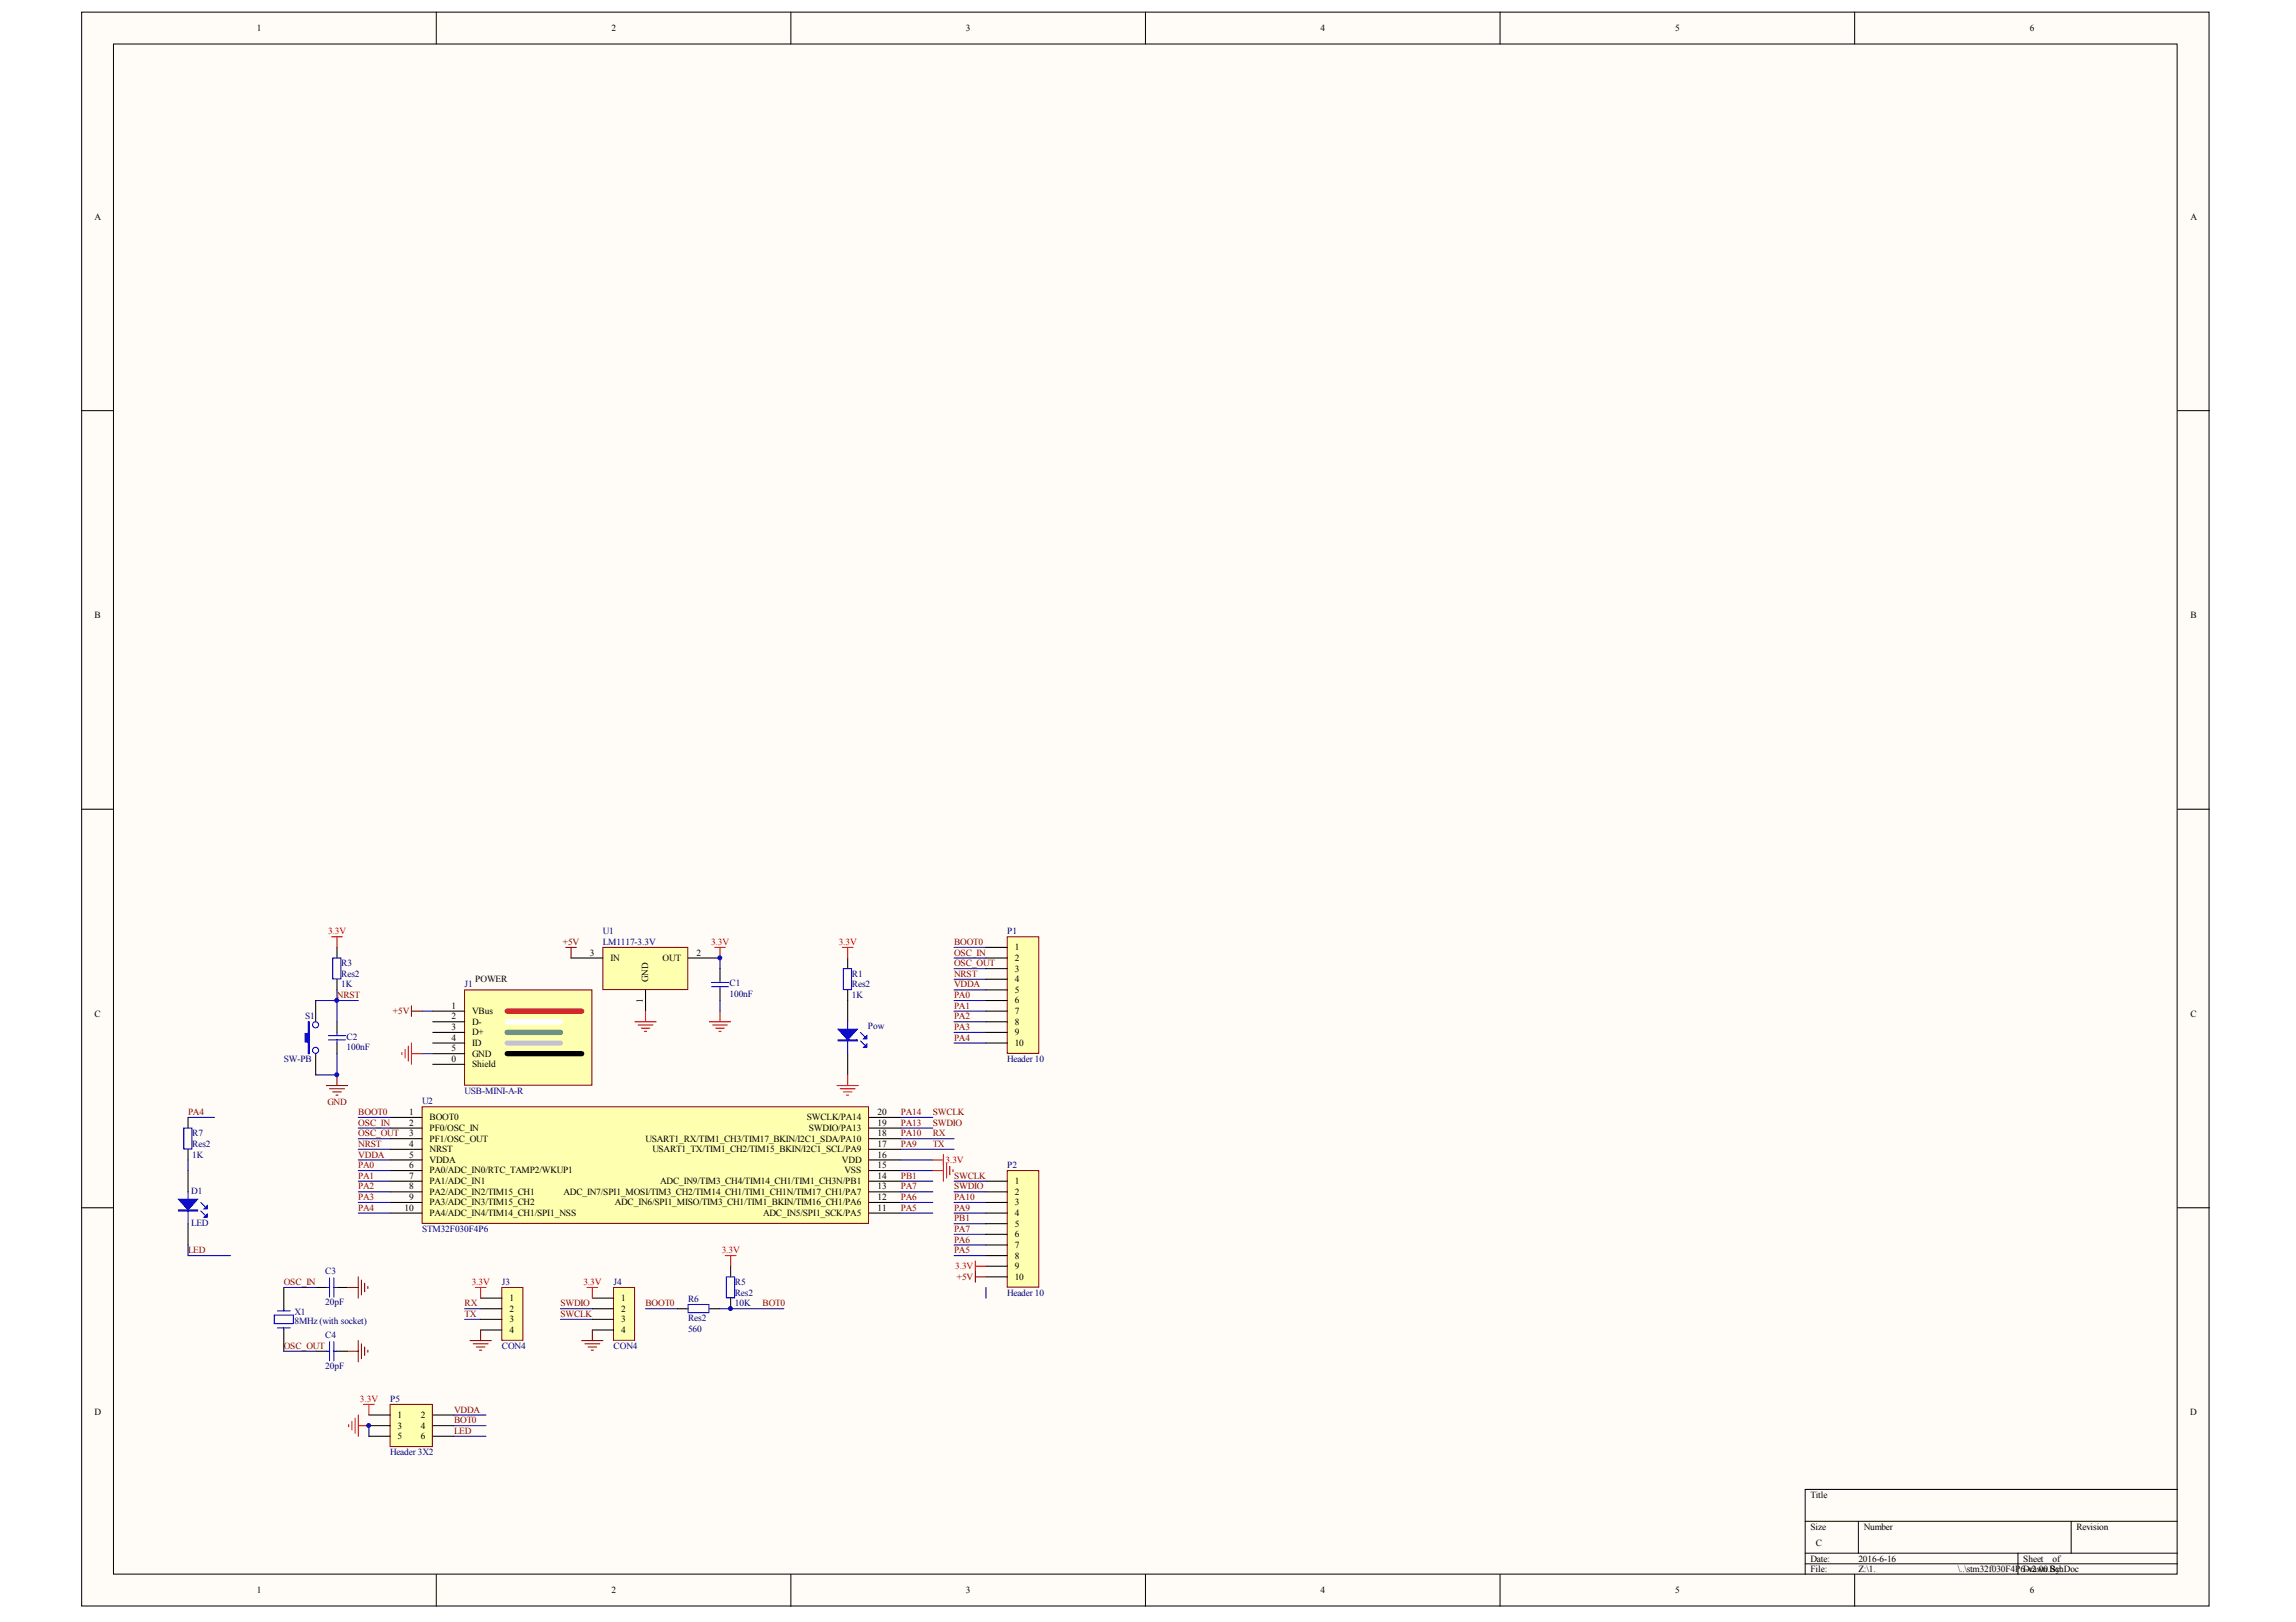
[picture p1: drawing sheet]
<svg xmlns="http://www.w3.org/2000/svg" width="297mm" height="210mm" viewBox="0 0 297 210" stroke-linecap="round" stroke-linejoin="round" font-family="sans-serif">
<defs><g id="words">
<g font-size="1.2">
<text x="33.2" y="4">1</text>
<text x="79.1" y="4">2</text>
<text x="125" y="4">3</text>
<text x="170.8" y="4">4</text>
<text x="216.7" y="4">5</text>
<text x="262.6" y="4">6</text>
<text x="12.2" y="28.4">A</text>
<text x="283.4" y="28.4">A</text>
<text x="12.2" y="80">B</text>
<text x="283.4" y="80">B</text>
<text x="76.3" y="123.7">3</text>
<text x="79" y="124.4">IN</text>
<text x="85.7" y="124.4">OUT</text>
<text x="90.1" y="123.7">2</text>
<text x="131.3" y="123">1</text>
<text x="131.3" y="124.4">2</text>
<text x="131.3" y="125.7">3</text>
<text x="12.2" y="131.6">C</text>
<text x="58.4" y="130.5">1</text>
<text x="58.4" y="131.9">2</text>
<text x="61.1" y="131.2">VBus</text>
<text x="61.5" y="127.1">POWER</text>
<text x="83.1" y="129.8" transform="rotate(-90 83.1 129.8)">1</text>
<text x="83.8" y="127.1" transform="rotate(-90 83.8 127.1)">GND</text>
<text x="131.3" y="127.1">4</text>
<text x="131.3" y="128.5">5</text>
<text x="131.3" y="129.9">6</text>
<text x="131.3" y="131.2">7</text>
<text x="283.4" y="131.6">C</text>
<text x="58.4" y="133.3">3</text>
<text x="58.4" y="136">5</text>
<text x="58.4" y="137.4">0</text>
<text x="58.4" y="134.7">4</text>
<text x="61.1" y="132.6">D-</text>
<text x="61.1" y="134">D+</text>
<text x="61.1" y="136.7">GND</text>
<text x="61.1" y="135.4">ID</text>
<text x="131.3" y="132.6">8</text>
<text x="131.3" y="134">9</text>
<text x="131.3" y="135.4">10</text>
<text x="61.1" y="138.1">Shield</text>
<text x="52.9" y="144.3">1</text>
<text x="52.9" y="145.7">2</text>
<text x="52.9" y="147">3</text>
<text x="52.9" y="148.4">4</text>
<text x="52.9" y="149.8">5</text>
<text x="55.6" y="145">BOOT0</text>
<text x="55.6" y="146.4">PF0/OSC_IN</text>
<text x="55.6" y="147.7">PF1/OSC_OUT</text>
<text x="55.6" y="149.1">NRST</text>
<text x="83.5" y="147.7">USART1_RX/TIM1_CH3/TIM17_BKIN/I2C1_SDA/PA10</text>
<text x="84.4" y="149.1">USART1_TX/TIM1_CH2/TIM15_BKIN/I2C1_SCL/PA9</text>
<text x="104.4" y="145">SWCLK/PA14</text>
<text x="104.7" y="146.4">SWDIO/PA13</text>
<text x="113.5" y="149.8">16</text>
<text x="113.5" y="148.4">17</text>
<text x="113.5" y="147">18</text>
<text x="113.5" y="145.7">19</text>
<text x="113.5" y="144.3">20</text>
<text x="52.9" y="151.2">6</text>
<text x="52.9" y="152.5">7</text>
<text x="52.9" y="153.9">8</text>
<text x="52.9" y="155.3">9</text>
<text x="55.6" y="150.5">VDDA</text>
<text x="55.6" y="151.9">PA0/ADC_IN0/RTC_TAMP2/WKUP1</text>
<text x="55.6" y="153.2">PA1/ADC_IN1</text>
<text x="55.6" y="154.6">PA2/ADC_IN2/TIM15_CH1</text>
<text x="55.6" y="156">PA3/ADC_IN3/TIM15_CH2</text>
<text x="72.9" y="154.6">ADC_IN7/SPI1_MOSI/TIM3_CH2/TIM14_CH1/TIM1_CH1N/TIM17_CH1/PA7</text>
<text x="79.5" y="156">ADC_IN6/SPI1_MISO/TIM3_CH1/TIM1_BKIN/TIM16_CH1/PA6</text>
<text x="85.4" y="153.2">ADC_IN9/TIM3_CH4/TIM14_CH1/TIM1_CH3N/PB1</text>
<text x="108.9" y="150.5">VDD</text>
<text x="109.3" y="151.9">VSS</text>
<text x="113.5" y="155.3">12</text>
<text x="113.5" y="153.9">13</text>
<text x="113.5" y="152.5">14</text>
<text x="113.5" y="151.2">15</text>
<text x="131.3" y="153.2">1</text>
<text x="131.3" y="154.6">2</text>
<text x="131.3" y="156">3</text>
<text x="52.3" y="156.7">10</text>
<text x="55.6" y="157.4">PA4/ADC_IN4/TIM14_CH1/SPI1_NSS</text>
<text x="98.7" y="157.4">ADC_IN5/SPI1_SCK/PA5</text>
<text x="113.5" y="156.7">11</text>
<text x="131.3" y="157.4">4</text>
<text x="131.3" y="158.7">5</text>
<text x="131.3" y="160.1">6</text>
<text x="131.3" y="161.5">7</text>
<text x="131.3" y="162.9">8</text>
<text x="131.3" y="164.2">9</text>
<text x="131.3" y="165.6">10</text>
<text x="65.9" y="168.4">1</text>
<text x="65.9" y="169.7">2</text>
<text x="65.9" y="171.1">3</text>
<text x="65.9" y="172.5">4</text>
<text x="80.3" y="168.4">1</text>
<text x="80.3" y="169.7">2</text>
<text x="80.3" y="171.1">3</text>
<text x="80.3" y="172.5">4</text>
<text x="12.2" y="183.2">D</text>
<text x="51.4" y="183.5">1</text>
<text x="51.4" y="184.9">3</text>
<text x="54.4" y="183.5">2</text>
<text x="54.4" y="184.9">4</text>
<text x="283.4" y="183.2">D</text>
<text x="51.4" y="186.2">5</text>
<text x="54.4" y="186.2">6</text>
<text x="234.2" y="193.8">Title</text>
<text x="234.2" y="197.9">Size</text>
<text x="241.1" y="197.9">Number</text>
<text x="268.6" y="197.9">Revision</text>
<text x="234.2" y="202.1">Date:</text>
<text x="234.2" y="203.5">File:</text>
<text x="234.9" y="200">C</text>
<text x="240.4" y="202.1">2016-6-16</text>
<text x="240.4" y="203.5">Z:\1.</text>
<text x="253.3" y="203.5">\..\stm32f030F4P6Drawn SchDoc</text>
<text x="261.8" y="202.1">Sheet</text>
<text x="262" y="203.5">-v2.00.By:</text>
<text x="265.6" y="202.1">of</text>
<text x="33.2" y="206.2">1</text>
<text x="79.1" y="206.2">2</text>
<text x="125" y="206.2">3</text>
<text x="170.8" y="206.2">4</text>
<text x="216.7" y="206.2">5</text>
<text x="262.6" y="206.2">6</text>
</g>
<g font-size="1.2" fill="#f00">
<text x="42.4" y="120.9">3.3V</text>
<text x="92" y="122.3">3.3V</text>
<text x="108.5" y="122.3">3.3V</text>
<text x="122.3" y="150.5">3.3V</text>
<text x="61" y="166.3">3.3V</text>
<text x="75.5" y="166.3">3.3V</text>
<text x="93.4" y="162.2">3.3V</text>
<text x="123.6" y="164.2">3.3V</text>
<text x="46.6" y="181.4">3.3V</text>
</g>
<g font-size="1.2" fill="#000080">
<text x="44.1" y="125">R3</text>
<text x="78" y="120.9">U1</text>
<text x="78" y="122.3">LM1117-3.3V</text>
<text x="130.3" y="120.9">P1</text>
<text x="39.5" y="131.9">S1</text>
<text x="44.1" y="127.8">1K</text>
<text x="44.1" y="126.4">Res2</text>
<text x="60.1" y="127.8">J1</text>
<text x="94.4" y="127.7">C1</text>
<text x="94.4" y="129">100nF</text>
<text x="110.2" y="129.2">1K</text>
<text x="110.2" y="126.4">R1</text>
<text x="110.2" y="127.8">Res2</text>
<text x="36.7" y="137.4">SW-PB</text>
<text x="44.8" y="134.5">C2</text>
<text x="44.8" y="135.9">100nF</text>
<text x="112.3" y="133.2">Pow</text>
<text x="130.3" y="137.4">Header 10</text>
<text x="54.6" y="142.9">U2</text>
<text x="60.1" y="141.5">USB-MINI-A-R</text>
<text x="24.9" y="149.8">1K</text>
<text x="24.9" y="147">R7</text>
<text x="24.9" y="148.4">Res2</text>
<text x="24.7" y="154.5">D1</text>
<text x="130.3" y="151.2">P2</text>
<text x="24.7" y="158.6">LED</text>
<text x="54.6" y="159.4">STM32F030F4P6</text>
<text x="42.1" y="164.9">C3</text>
<text x="64.9" y="166.3">J3</text>
<text x="79.4" y="166.3">J4</text>
<text x="95.1" y="166.3">R5</text>
<text x="95.1" y="167.7">Res2</text>
<text x="130.3" y="167.7">Header 10</text>
<text x="38.1" y="170.2">X1</text>
<text x="38.1" y="171.4">8MHz (with socket)</text>
<text x="42.1" y="168.9">20pF</text>
<text x="42.1" y="173.2">C4</text>
<text x="89" y="172.4">560</text>
<text x="89" y="168.5">R6</text>
<text x="89" y="171">Res2</text>
<text x="95.1" y="169.1">10K</text>
<text x="42.1" y="177.2">20pF</text>
<text x="64.9" y="174.6">CON4</text>
<text x="79.4" y="174.6">CON4</text>
<text x="50.5" y="181.4">P5</text>
<text x="50.5" y="188.3">Header 3X2</text>
</g>
<g font-size="1.2" fill="#800000">
<text x="72.8" y="122.3">+5V</text>
<text x="123.4" y="122.3">BOOT0</text>
<text x="123.4" y="123.7">OSC_IN</text>
<text x="123.4" y="125">OSC_OUT</text>
<text x="43.6" y="129.2">NRST</text>
<text x="50.8" y="131.2">+5V</text>
<text x="123.4" y="126.4">NRST</text>
<text x="123.4" y="127.8">VDDA</text>
<text x="123.4" y="129.2">PA0</text>
<text x="123.4" y="130.5">PA1</text>
<text x="123.4" y="131.9">PA2</text>
<text x="123.4" y="133.3">PA3</text>
<text x="123.4" y="134.7">PA4</text>
<text x="42.4" y="142.9">GND</text>
<text x="24.3" y="144.3">PA4</text>
<text x="46.4" y="148.4">NRST</text>
<text x="46.4" y="145.7">OSC_IN</text>
<text x="46.4" y="147">OSC_OUT</text>
<text x="46.4" y="144.3">BOOT0</text>
<text x="46.4" y="149.8">VDDA</text>
<text x="116.5" y="148.4">PA9</text>
<text x="116.5" y="147">PA10</text>
<text x="116.5" y="145.7">PA13</text>
<text x="116.5" y="144.3">PA14</text>
<text x="120.7" y="147">RX</text>
<text x="120.7" y="148.4">TX</text>
<text x="120.7" y="145.7">SWDIO</text>
<text x="120.7" y="144.3">SWCLK</text>
<text x="46.4" y="151.2">PA0</text>
<text x="46.4" y="152.5">PA1</text>
<text x="46.4" y="153.9">PA2</text>
<text x="46.4" y="155.3">PA3</text>
<text x="116.5" y="155.3">PA6</text>
<text x="116.5" y="153.9">PA7</text>
<text x="116.5" y="152.5">PB1</text>
<text x="123.4" y="152.5">SWCLK</text>
<text x="123.4" y="153.9">SWDIO</text>
<text x="123.4" y="155.3">PA10</text>
<text x="46.4" y="156.7">PA4</text>
<text x="116.5" y="156.7">PA5</text>
<text x="123.4" y="158.1">PB1</text>
<text x="123.4" y="159.4">PA7</text>
<text x="123.4" y="160.8">PA6</text>
<text x="123.4" y="156.7">PA9</text>
<text x="24.3" y="162.2">LED</text>
<text x="36.7" y="166.3">OSC_IN</text>
<text x="123.4" y="162.2">PA5</text>
<text x="123.8" y="165.6">+5V</text>
<text x="60.1" y="169.1">RX</text>
<text x="60.1" y="170.4">TX</text>
<text x="72.5" y="169.1">SWDIO</text>
<text x="72.5" y="170.4">SWCLK</text>
<text x="83.5" y="169.1">BOOT0</text>
<text x="98.7" y="169.1">BOT0</text>
<text x="36.7" y="174.6">OSC_OUT</text>
<text x="58.7" y="182.8">VDDA</text>
<text x="58.7" y="184.2">BOT0</text>
<text x="58.7" y="185.6">LED</text>
</g>
</g></defs>
<g fill="#fffcf8" stroke="#000" stroke-width=".13">
<path d="M10.6 1.6h275.2v206.2h-275.2z"/>
<path d="M14.7 5.7h267v198h-267z"/>
</g>
<g fill="none" stroke="#000" stroke-width=".13">
<path d="M56.4 1.6v4.1M102.3 1.6v4.1M148.2 1.6v4.1M194.1 1.6v4.1M239.9 1.6v4.1M10.6 53.1h4.1M281.7 53.1h4.1M10.6 104.7h4.1M281.7 104.7h4.1M10.6 156.3h4.1M281.7 156.3h4.1M233.5 196.9h48.2"/>
<path d="M240.4 196.9v4.1M268 196.9v4.1M281.7 192.7h-48.2v11M56.4 203.7v4.2M102.3 203.7v4.2M148.2 203.7v4.2M194.1 203.7v4.2M233.5 201h48.2M233.5 202.4h48.2M239.9 203.7v4.2M261.1 201v2.7"/>
</g>
<path d="M54.6 143.2h57.8v15.1h-57.8z" fill="#ffffb0" stroke="#800000" stroke-width=".13"/>
<g fill="none" stroke="#000" stroke-width=".14">
<path d="M40.8 129.5v2.7M40.8 136.4v2.7M43.6 122.6v1.4M43.6 126.7v1.4M43.6 132.2v1.4M43.6 135v1.4M24.3 151.5v2.7M24.3 158.4v2.7M50.5 144.6h4.1M50.5 146h4.1M50.5 147.4h4.1M50.5 148.7h4.1"/>
<path d="M50.5 150.1h4.1M50.5 151.5h4.1M50.5 152.9h4.1M50.5 154.2h4.1M50.5 155.6h4.1M50.5 157h4.1M112.4 144.6h4.1M112.4 146h4.1M112.4 147.4h4.1M112.4 148.7h4.1M112.4 150.1h4.1M112.4 151.5h4.1"/>
<path d="M112.4 152.9h4.1M112.4 154.2h4.1M112.4 155.6h4.1M112.4 157h4.1"/>
</g>
<g fill="none" stroke="#00f" stroke-width=".14">
<path d="M42.5 134.6h2.2M42.5 134h2.2M43 124h1.1v2.7h-1.1zM43.6 133.6v.4M43.6 134.6v.4M24.3 154.2v4.2M26 156.7l.5 .6M26 155.6l.5 .6"/>
<circle cx="40.8" cy="132.6" r=".39"/>
<circle cx="40.8" cy="135.9" r=".39"/>
</g>
<path d="M43.6 139.1v1.4M42.2 140.5h2.8M42.6 140.9h2M43 141.3h1.1M43.5 141.7h.2" fill="none" stroke="#800000" stroke-width=".14"/>
<g fill="#00f" stroke="#00f" stroke-width=".14">
<path d="M23.1 155.2h2.5l-1.3 1.4z"/>
<path d="M26.4 157.5l.4-.4v.4z"/>
<path d="M26.4 156.4l.4-.4v.4z"/>
<path d="M23.1 156.6h2.5v.1h-2.5z" fill-rule="evenodd"/>
<path d="M39.9 132.2h.1v4.2h-.1v-1.6h-.4v-1.1h.4z" fill-rule="evenodd"/>
</g>
<path d="M42.9 121.2h1.4M43.6 121.2v1.4" fill="none" stroke="#f00" stroke-width=".14"/>
<path d="M43.6 128.1v1.4h-2.8M43.6 136.4v2.7h-2.8M46.4 129.5h-2.8v2.7M46.4 148.7h4.1" fill="none" stroke="#000080" stroke-width=".14"/>
<path d="M60.1 128.1h16.5v12.3h-16.5z" fill="#ffffb0" stroke="#800000" stroke-width=".13"/>
<path d="M56 130.9h4.1M56 132.2h4.1M56 133.6h4.1M56 136.4h4.1M56 137.7h4.1M56 135h4.1" fill="none" stroke="#000" stroke-width=".14"/>
<path d="M65.6 130.9h9.7" fill="none" stroke="#ee0e22" stroke-width=".69"/>
<path d="M65.6 132.2h6.9" fill="none" stroke="#fff" stroke-width=".69"/>
<path d="M65.6 133.6h6.9" fill="none" stroke="#00a36e" stroke-width=".69"/>
<path d="M65.6 136.4h9.7" fill="none" stroke="#000" stroke-width=".69"/>
<path d="M65.6 135h6.9" fill="none" stroke="#cacaca" stroke-width=".69"/>
<path d="M54.6 130.9h1.4M54.6 136.4h1.4" fill="none" stroke="#000080" stroke-width=".14"/>
<path d="M52 136.2v.3M52.4 135.8v1.1M52.8 135.4v1.9M53.2 135v2.7M53.2 136.4h1.4M92.5 122.6h1.3M93.1 122.6v1.4" fill="none" stroke="#f00" stroke-width=".14"/>
<path d="M53.2 130.2v1.3M53.2 130.9h1.4" fill="none" stroke="#800000" stroke-width=".14"/>
<path d="M78 122.6h11v5.5h-11z" fill="#ffffb0" stroke="#800000" stroke-width=".13"/>
<path d="M73.9 124h4.1M83.5 128.1v2.8M89 124h4.1M109.7 124v1.4M109.7 128.1v4.1M109.7 136.4v2.7M36.7 166.6v2.8M36.7 172.1v2.8M40.8 166.6h1.4M40.8 174.9h1.4M43.6 166.6h1.4M43.6 174.9h1.4" fill="none" stroke="#000" stroke-width=".14"/>
<path d="M73.2 122.6h1.4M73.9 122.6v1.4M45 166.6h1.4M45 174.9h1.4M46.4 165.2v2.8M46.4 173.5v2.7M46.8 165.7v1.9M46.8 173.9v1.9M47.2 166.1v1.1M47.2 174.3v1.1M47.6 166.5v.3M47.6 174.7v.3" fill="none" stroke="#800000" stroke-width=".14"/>
<g fill="none" stroke="#f00" stroke-width=".14">
<path d="M82.1 132.2h2.8M82.6 132.6h1.9M83 133.1h1.1M83.4 133.5h.3M83.5 130.9v1.3M109 122.6h1.4M109.7 122.6v1.4M109.7 139.1v1.4M108.3 140.5h2.7M108.7 140.9h1.9M109.1 141.3h1.1M109.5 141.7h.3"/>
<path d="M126.2 163.2v1.3M126.2 163.9h1.4"/>
</g>
<g fill="none" stroke="#00f" stroke-width=".14">
<path d="M109.1 125.4h1.1v2.7h-1.1zM109.7 132.2v4.2M111.3 134.7l.6 .6M111.3 133.6l.6 .6M35.5 170.2h2.5v1.1h-2.5zM35.9 171.8h1.6M35.9 169.6h1.6M36.7 169.4v.2M36.7 171.8v.3M42.2 166.6h.4M42.2 174.9h.4M42.6 165.4v2.5"/>
<path d="M42.6 173.6v2.5M43.2 166.6h.4M43.2 165.4v2.5M43.2 173.6v2.5M43.2 174.9h.4"/>
</g>
<g fill="#00f" stroke="#00f" stroke-width=".14">
<path d="M108.4 133.2h2.5l-1.2 1.4z"/>
<path d="M111.7 135.5l.4-.4v.4z"/>
<path d="M111.7 134.4l.4-.4v.4z"/>
<path d="M108.4 134.6h2.5v.1h-2.5z" fill-rule="evenodd"/>
</g>
<g fill="none" stroke="#000080" stroke-width=".14">
<path d="M123.4 122.6h4.2M123.4 124h4.2M123.4 125.4h4.2M123.4 126.7h4.2M123.4 128.1h4.2M123.4 129.5h4.2M123.4 130.9h4.2M123.4 132.2h4.2M123.4 133.6h4.2M123.4 135h4.2M24.3 144.6h3.5M46.4 144.6h4.1"/>
<path d="M46.4 146h4.1M46.4 147.4h4.1M46.4 151.5h4.1M46.4 152.9h4.1M46.4 154.2h4.1M46.4 155.6h4.1M46.4 157h4.1M116.5 144.6h4.2M116.5 146h4.2M116.5 151.5h4.2M116.5 152.9h4.2M116.5 154.2h4.2"/>
<path d="M116.5 155.6h4.2M116.5 157h4.2M116.5 150.1h4.2M123.4 152.9h4.2M123.4 154.2h4.2M123.4 155.6h4.2M123.4 157h4.2M123.4 158.4h4.2M123.4 159.7h4.2M36.7 166.6h4.1M36.7 174.9h4.1M123.4 161.1h4.2"/>
<path d="M123.4 162.5h4.2M127.6 166.6v1.4"/>
</g>
<path d="M64.9 166.6h2.7v6.8h-2.7z" fill="#ffffb0" stroke="#800000" stroke-width=".13"/>
<path d="M62.2 168h2.7M62.2 169.4h2.7M62.2 170.7h2.7M62.2 172.1h2.7" fill="none" stroke="#000" stroke-width=".14"/>
<path d="M60.8 173.5h2.8M61.2 173.9h1.9M61.6 174.3h1.1M62 174.7h.3M62.2 172.1v1.4" fill="none" stroke="#800000" stroke-width=".14"/>
<path d="M61.5 166.6h1.4M62.2 166.6v1.4" fill="none" stroke="#f00" stroke-width=".14"/>
<path d="M79.4 166.6h2.7v6.8h-2.7z" fill="#ffffb0" stroke="#800000" stroke-width=".13"/>
<path d="M93.1 125.4v1.3M93.1 128.1v1.4M24.3 144.6v1.4M24.3 148.7v1.4M76.6 168h2.8M76.6 169.4h2.8M76.6 170.7h2.8M76.6 172.1h2.8M87.6 169.4h1.4M91.8 169.4h1.3M94.5 163.9v1.3M94.5 168v1.4" fill="none" stroke="#000" stroke-width=".14"/>
<path d="M75.3 173.5h2.7M75.7 173.9h1.9M76.1 174.3h1.1M76.5 174.7h.3M76.6 172.1v1.4" fill="none" stroke="#800000" stroke-width=".14"/>
<g fill="none" stroke="#f00" stroke-width=".14">
<path d="M91.8 132.2h2.7M92.2 132.6h1.9M92.6 133.1h1.1M93 133.5h.3M93.1 130.9v1.3M120.7 150.1h1.4M120.7 151.5h1.4M122.1 149.4v3.5M122.5 150.5v1.9M122.9 150.9v1.1M123.3 151.3v.3M75.9 166.6h1.4"/>
<path d="M76.6 166.6v1.4M93.8 162.5h1.4M94.5 162.5v1.4M45.1 184.4v.2M45.5 183.9v1.1M45.9 183.5v2M46.4 183.1v2.8M46.4 184.5h1.3"/>
</g>
<path d="M93.1 124v1.4M93.1 129.5v1.4M24.3 150.1v1.4M116.5 147.4h6.9M116.5 148.7h6.9M60.1 169.4h2.1M60.1 170.7h2.1M72.5 169.4h4.1M72.5 170.7h4.1M83.5 169.4h4.1" fill="none" stroke="#000080" stroke-width=".14"/>
<path d="M92 127.7h2.2M92 127.1h2.2M93.1 126.7v.4M93.1 127.7v.4M23.8 146h1v2.7h-1zM89 168.8h2.7v1.1h-2.7zM94 165.2h1v2.7h-1z" fill="none" stroke="#00f" stroke-width=".14"/>
<path d="M130.3 121.2h4.1v15.1h-4.1z" fill="#ffffb0" stroke="#800000" stroke-width=".13"/>
<path d="M127.6 122.6h2.7M127.6 124h2.7M127.6 125.4h2.7M127.6 126.7h2.7M127.6 128.1h2.7M127.6 129.5h2.7M127.6 130.9h2.7M127.6 132.2h2.7M127.6 133.6h2.7M127.6 135h2.7" fill="none" stroke="#000" stroke-width=".14"/>
<path d="M130.3 151.5h4.1v15.1h-4.1z" fill="#ffffb0" stroke="#800000" stroke-width=".13"/>
<path d="M127.6 152.9h2.7M127.6 154.2h2.7M127.6 155.6h2.7M127.6 157h2.7M127.6 158.4h2.7M127.6 159.7h2.7M127.6 161.1h2.7M127.6 162.5h2.7M127.6 163.9h2.7M127.6 165.2h2.7" fill="none" stroke="#000" stroke-width=".14"/>
<path d="M126.2 164.5v1.4M126.2 165.2h1.4" fill="none" stroke="#800000" stroke-width=".14"/>
<path d="M50.5 181.7h5.4v5.5h-5.4z" fill="#ffffb0" stroke="#800000" stroke-width=".13"/>
<path d="M47.7 183.1h2.8M47.7 184.5h2.8M47.7 185.9h2.8M56 183.1h2.7M56 184.5h2.7M56 185.9h2.7" fill="none" stroke="#000" stroke-width=".14"/>
<path d="M47 181.7h1.4M47.7 181.7v1.4" fill="none" stroke="#f00" stroke-width=".14"/>
<path d="M46.4 150.1h4.1M24.3 161.1v1.4h5.5M93.1 169.4h8.3M47.7 184.5v1.4M58.7 183.1h4.2M58.7 184.5h4.2M58.7 185.9h4.2" fill="none" stroke="#000080" stroke-width=".14"/>
<g fill="#000080" stroke="#000080" stroke-width=".13">
<circle cx="43.6" cy="139.1" r=".25"/>
<circle cx="43.6" cy="129.5" r=".25"/>
<circle cx="47.7" cy="184.5" r=".25"/>
<circle cx="93.1" cy="124" r=".25"/>
<circle cx="94.5" cy="169.3" r=".25"/>
</g>
<use href="#words"/>
</svg>
